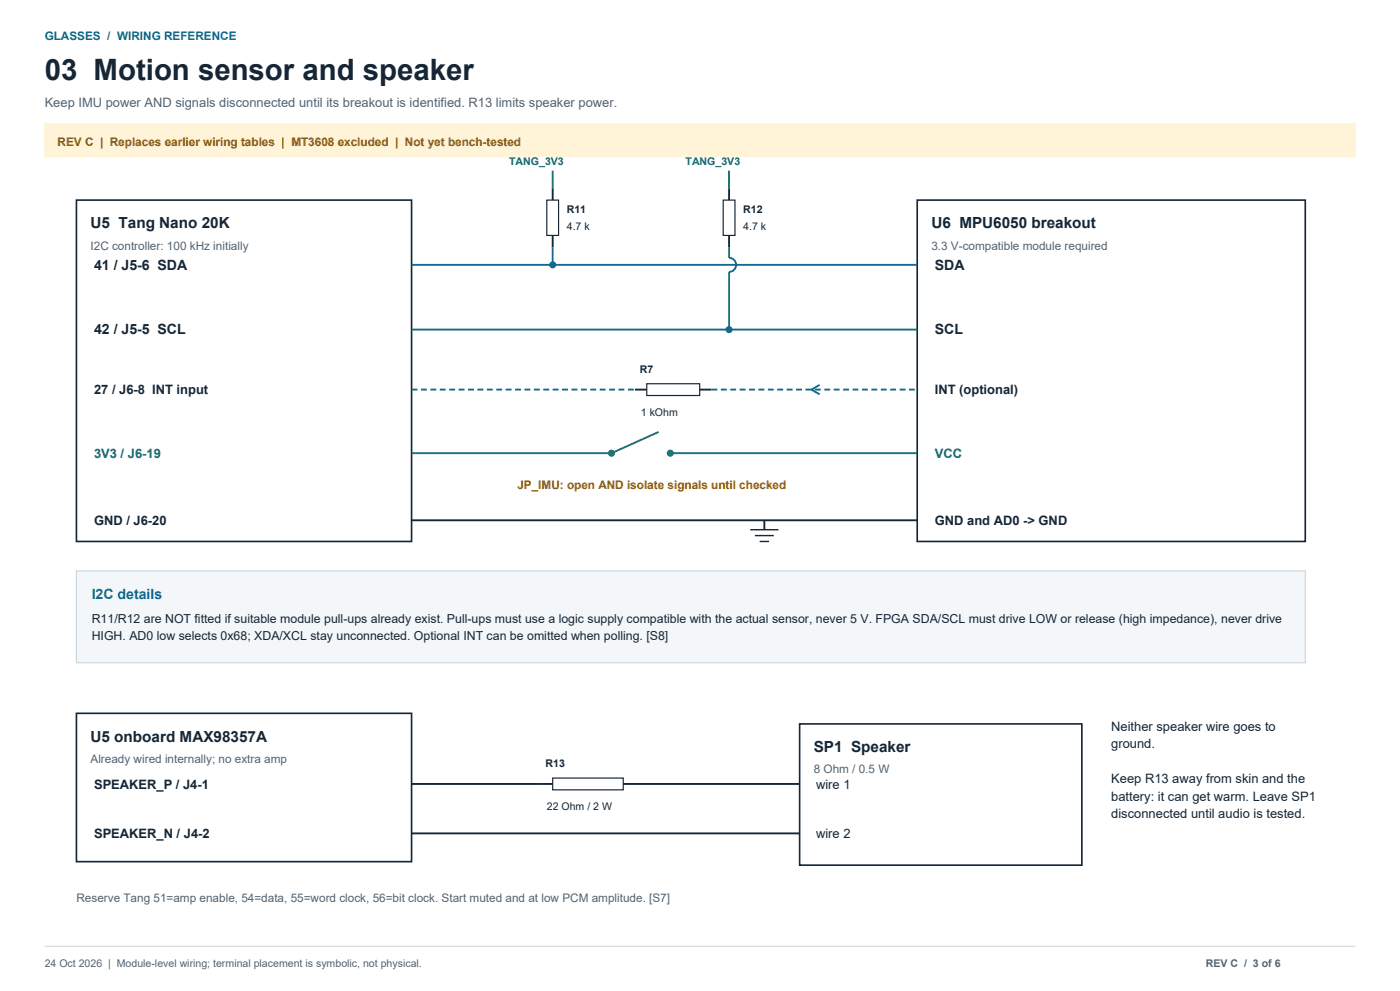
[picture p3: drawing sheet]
<svg xmlns="http://www.w3.org/2000/svg" width="420mm" height="297mm" viewBox="0 0 420 297" stroke-linecap="round" stroke-linejoin="round" font-family="sans-serif">
<defs><g id="words">
<text font-size="8.8" fill="#162635" x="13.4" y="24">03 Motion sensor and speaker</text>
<g font-size="4.6" fill="#162635">
<text x="27.2" y="68.4">U5 Tang Nano 20K</text>
<text x="279.4" y="68.4">U6 MPU6050 breakout</text>
<text x="27.2" y="222.3">U5 onboard MAX98357A</text>
<text x="244.1" y="225.4">SP1 Speaker</text>
</g>
<g font-size="4.2" fill="#162635">
<text x="28.2" y="80.8">41 / J5-6 SDA</text>
<text x="280.5" y="80.8">SDA</text>
<text x="28.2" y="100.2">42 / J5-5 SCL</text>
<text x="280.5" y="100.2">SCL</text>
</g>
<text font-size="4.2" fill="#126a92" x="27.5" y="179.6">I2C details</text>
<text font-size="3.9" fill="#4f6474" x="13.4" y="32.1">Keep IMU power AND signals disconnected until its breakout is identified. R13 limits speaker power.</text>
<g font-size="3.9" fill="#162635">
<text x="28.2" y="118.2">27 / J6-8 INT input</text>
<text x="280.5" y="118.2">INT (optional)</text>
<text x="28.2" y="157.3">GND / J6-20</text>
<text x="280.5" y="157.3">GND and AD0 -&gt; GND</text>
<text x="333.4" y="219.1">Neither speaker wire goes to</text>
<text x="333.4" y="224.3">ground.</text>
<text x="28.2" y="236.4">SPEAKER_P / J4-1</text>
<text x="244.8" y="236.4">wire 1</text>
<text x="333.4" y="234.8">Keep R13 away from skin and the</text>
<text x="333.4" y="240">battery: it can get warm. Leave SP1</text>
<text x="333.4" y="245.3">disconnected until audio is tested.</text>
<text x="28.2" y="251.2">SPEAKER_N / J4-2</text>
<text x="244.8" y="251.2">wire 2</text>
</g>
<g font-size="3.9" fill="#15715b">
<text x="28.2" y="137.2">3V3 / J6-19</text>
<text x="280.5" y="137.2">VCC</text>
</g>
<g font-size="3.7" fill="#162635">
<text x="27.5" y="186.8">R11/R12 are NOT fitted if suitable module pull-ups already exist. Pull-ups must use a logic supply compatible with the actual sensor, never 5 V. FPGA SDA/SCL must drive LOW or release (high impedance), never drive</text>
<text x="27.5" y="191.8">HIGH. AD0 low selects 0x68; XDA/XCL stay unconnected. Optional INT can be omitted when polling. [S8]</text>
</g>
<text font-size="3.5" fill="#126a92" x="13.4" y="12">GLASSES / WIRING REFERENCE</text>
<g font-size="3.5" fill="#8d5600">
<text x="17.3" y="43.7">REV C | Replaces earlier wiring tables | MT3608 excluded | Not yet bench-tested</text>
<text x="155.2" y="146.4">JP_IMU: open AND isolate signals until checked</text>
</g>
<g font-size="3.5" fill="#4f6474">
<text x="27.2" y="74.8">I2C controller: 100 kHz initially</text>
<text x="279.4" y="74.8">3.3 V-compatible module required</text>
<text x="27.2" y="228.6">Already wired internally; no extra amp</text>
<text x="244.1" y="231.8">8 Ohm / 0.5 W</text>
<text x="22.9" y="270.2">Reserve Tang 51=amp enable, 54=data, 55=word clock, 56=bit clock. Start muted and at low PCM amplitude. [S7]</text>
</g>
<g font-size="3.2" fill="#15715b">
<text x="152.8" y="49.4">TANG_3V3</text>
<text x="205.7" y="49.4">TANG_3V3</text>
</g>
<g font-size="3.2" fill="#162635">
<text x="170" y="63.9">R11</text>
<text x="223" y="63.9">R12</text>
<text x="170" y="68.8">4.7 k</text>
<text x="223" y="68.8">4.7 k</text>
<text x="191.9" y="111.8">R7</text>
<text x="192.3" y="124.5">1 kOhm</text>
<text x="163.7" y="230">R13</text>
<text x="164" y="242.7">22 Ohm / 2 W</text>
</g>
<g font-size="3.2" fill="#4f6474">
<text x="13.4" y="289.9">24 Oct 2026 | Module-level wiring; terminal placement is symbolic, not physical.</text>
<text x="361.8" y="289.9">REV C / 3 of 6</text>
</g>
</g></defs>
<path d="M13.4 37h393.2v9.9h-393.2z" fill-rule="evenodd" fill="#fff3d8" stroke="#fff3d8" stroke-width=".35"/>
<g fill="#fff" stroke="#162635" stroke-width=".49">
<path d="M22.9 60h100.6v102.3h-100.6z" fill-rule="evenodd"/>
<path d="M275.2 60h116.4v102.3h-116.4z" fill-rule="evenodd"/>
</g>
<path d="M123.5 79.4h151.7" fill="none" stroke="#126a92" stroke-width=".56"/>
<circle cx="165.8" cy="79.4" r="1.06" fill="#126a92"/>
<path d="M165.8 56.4v3.6" fill="none" stroke="#162635" stroke-width=".56"/>
<path d="M164 60h3.6v10.6h-3.6z" fill-rule="evenodd" fill="#fff" stroke="#162635" stroke-width=".35"/>
<path d="M165.8 70.6v3.5" fill="none" stroke="#162635" stroke-width=".56"/>
<path d="M165.8 51.2v5.2" fill="none" stroke="#15715b" stroke-width=".56"/>
<path d="M165.8 74.1v5.3M123.5 98.8h151.7" fill="none" stroke="#126a92" stroke-width=".56"/>
<circle cx="218.7" cy="98.8" r="1.06" fill="#126a92"/>
<path d="M218.7 56.4v3.6" fill="none" stroke="#162635" stroke-width=".56"/>
<path d="M217 60h3.5v10.6h-3.5z" fill-rule="evenodd" fill="#fff" stroke="#162635" stroke-width=".35"/>
<path d="M218.7 70.6v3.5M190.5 116.8h3.5" fill="none" stroke="#162635" stroke-width=".56"/>
<path d="M218.7 51.2v5.2" fill="none" stroke="#15715b" stroke-width=".56"/>
<path d="M218.7 74.1v3.2a2.12 2.12 0 0 1 2.1 2.1 2.12 2.12 0 0 1-2.1 2.1v17.3" fill="none" stroke="#126a92" stroke-width=".56"/>
<path d="M123.5 116.8h67" fill="none" stroke="#126a92" stroke-width=".56" stroke-dasharray="1.8 1.1" stroke-linecap="butt"/>
<path d="M194 115h15.9v3.5h-15.9z" fill-rule="evenodd" fill="#fff" stroke="#162635" stroke-width=".35"/>
<path d="M209.9 116.8h3.5" fill="none" stroke="#162635" stroke-width=".56"/>
<path d="M213.4 116.8h61.8" fill="none" stroke="#126a92" stroke-width=".56" stroke-dasharray="1.8 1.1" stroke-linecap="butt"/>
<path d="M245.9 115.4l-2.5 1.4 2.5 1.4" fill="none" stroke="#126a92" stroke-width=".56"/>
<path d="M123.5 135.8h59.9" fill="none" stroke="#15715b" stroke-width=".56"/>
<g fill="#15715b">
<circle cx="183.4" cy="135.8" r="1.06"/>
<circle cx="201.1" cy="135.8" r="1.06"/>
</g>
<path d="M197.6 129.5l-14.2 6.3M201.1 135.8h74.1" fill="none" stroke="#15715b" stroke-width=".56"/>
<path d="M123.5 155.9h151.7M229.3 155.9v2.8" fill="none" stroke="#162635" stroke-width=".56"/>
<path d="M225.1 158.7h8.4M226.5 160.5h5.6M227.9 162.3h2.8" fill="none" stroke="#162635" stroke-width=".42"/>
<path d="M22.9 171.1h368.7v27.5h-368.7z" fill-rule="evenodd" fill="#f3f7fa" stroke="#cbd7df" stroke-width=".35"/>
<path d="M22.9 213.8h100.6v44.4h-100.6z" fill-rule="evenodd" fill="#fff" stroke="#162635" stroke-width=".49"/>
<path d="M123.5 235h42.3" fill="none" stroke="#162635" stroke-width=".56"/>
<path d="M165.8 233.2h21.2v3.5h-21.2z" fill-rule="evenodd" fill="#fff" stroke="#162635" stroke-width=".35"/>
<path d="M187 235h52.9" fill="none" stroke="#162635" stroke-width=".56"/>
<path d="M239.9 217h84.7v42.3h-84.7z" fill-rule="evenodd" fill="#fff" stroke="#162635" stroke-width=".49"/>
<path d="M123.5 249.8h116.4" fill="none" stroke="#162635" stroke-width=".56"/>
<path d="M13.4 283.6h393.2" fill="none" stroke="#cbd7df" stroke-width=".3"/>
<use href="#words"/>
</svg>
